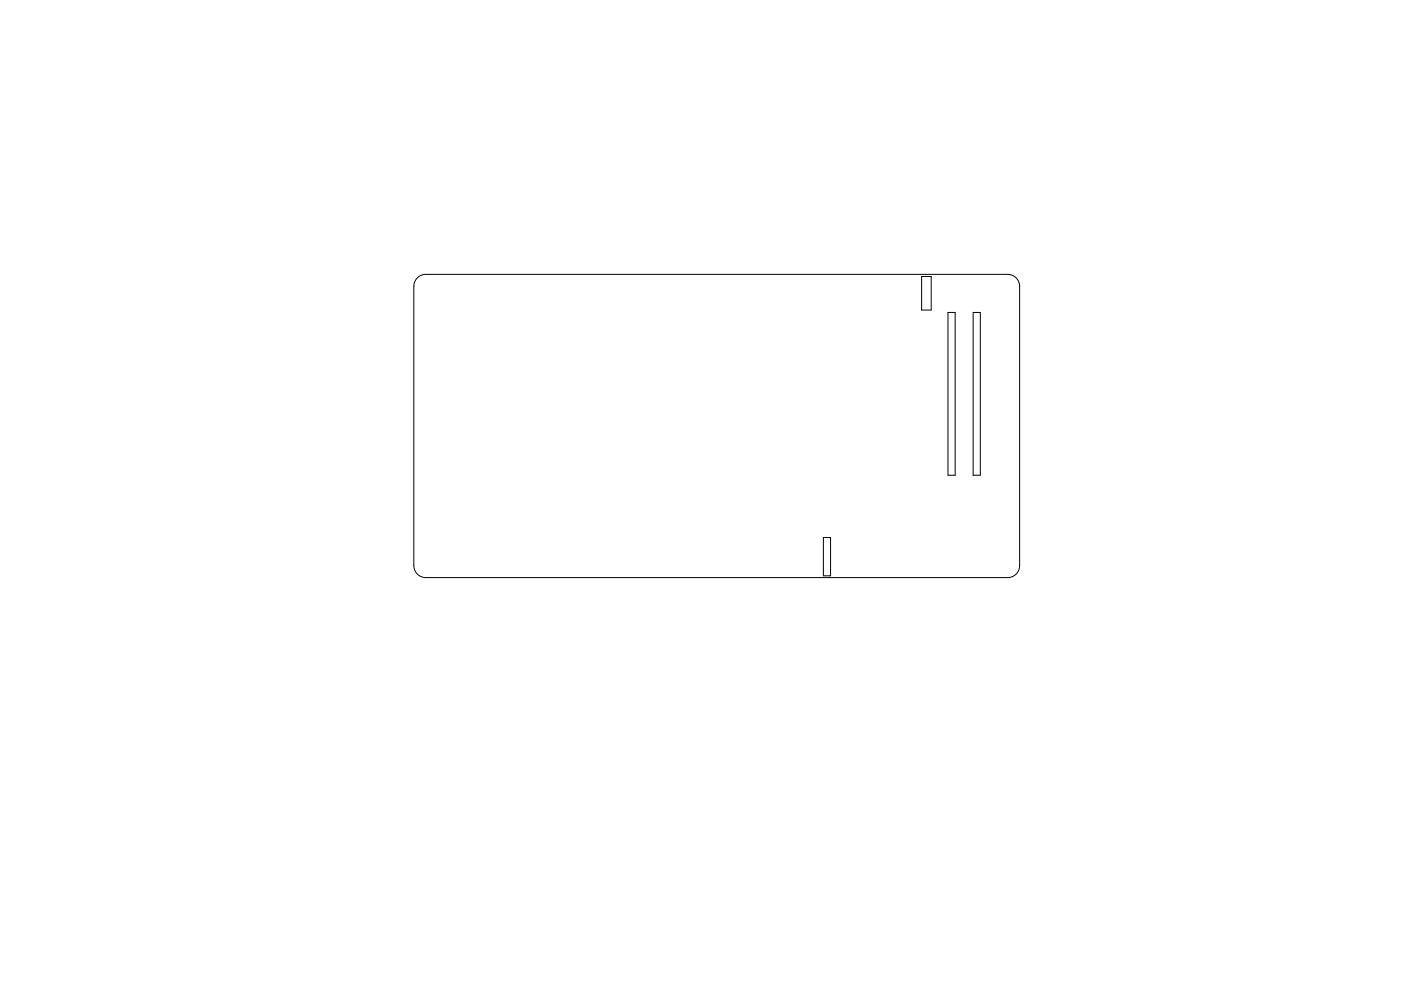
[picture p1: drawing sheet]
<svg xmlns="http://www.w3.org/2000/svg" width="297mm" height="210mm" viewBox="0 0 297 210" stroke-linecap="round" stroke-linejoin="round" font-family="sans-serif">
<path d="M88.5 59l.9-.6 .9-.2h123.3a2.54 2.54 0 0 1 2.6 2.5v59.3a2.54 2.54 0 0 1-2.6 2.5h-123.3a2.54 2.54 0 0 1-2.6-2.5v-59.3l.2-.8zM195.4 58.7h2v7.1h-2zM201 66.3h1.5v34.5h-1.5zM206.3 66.3h1.5v34.5h-1.5zM174.6 114h1.5v8.2h-1.5z" fill="none" stroke="#000" stroke-width=".21"/>
</svg>
